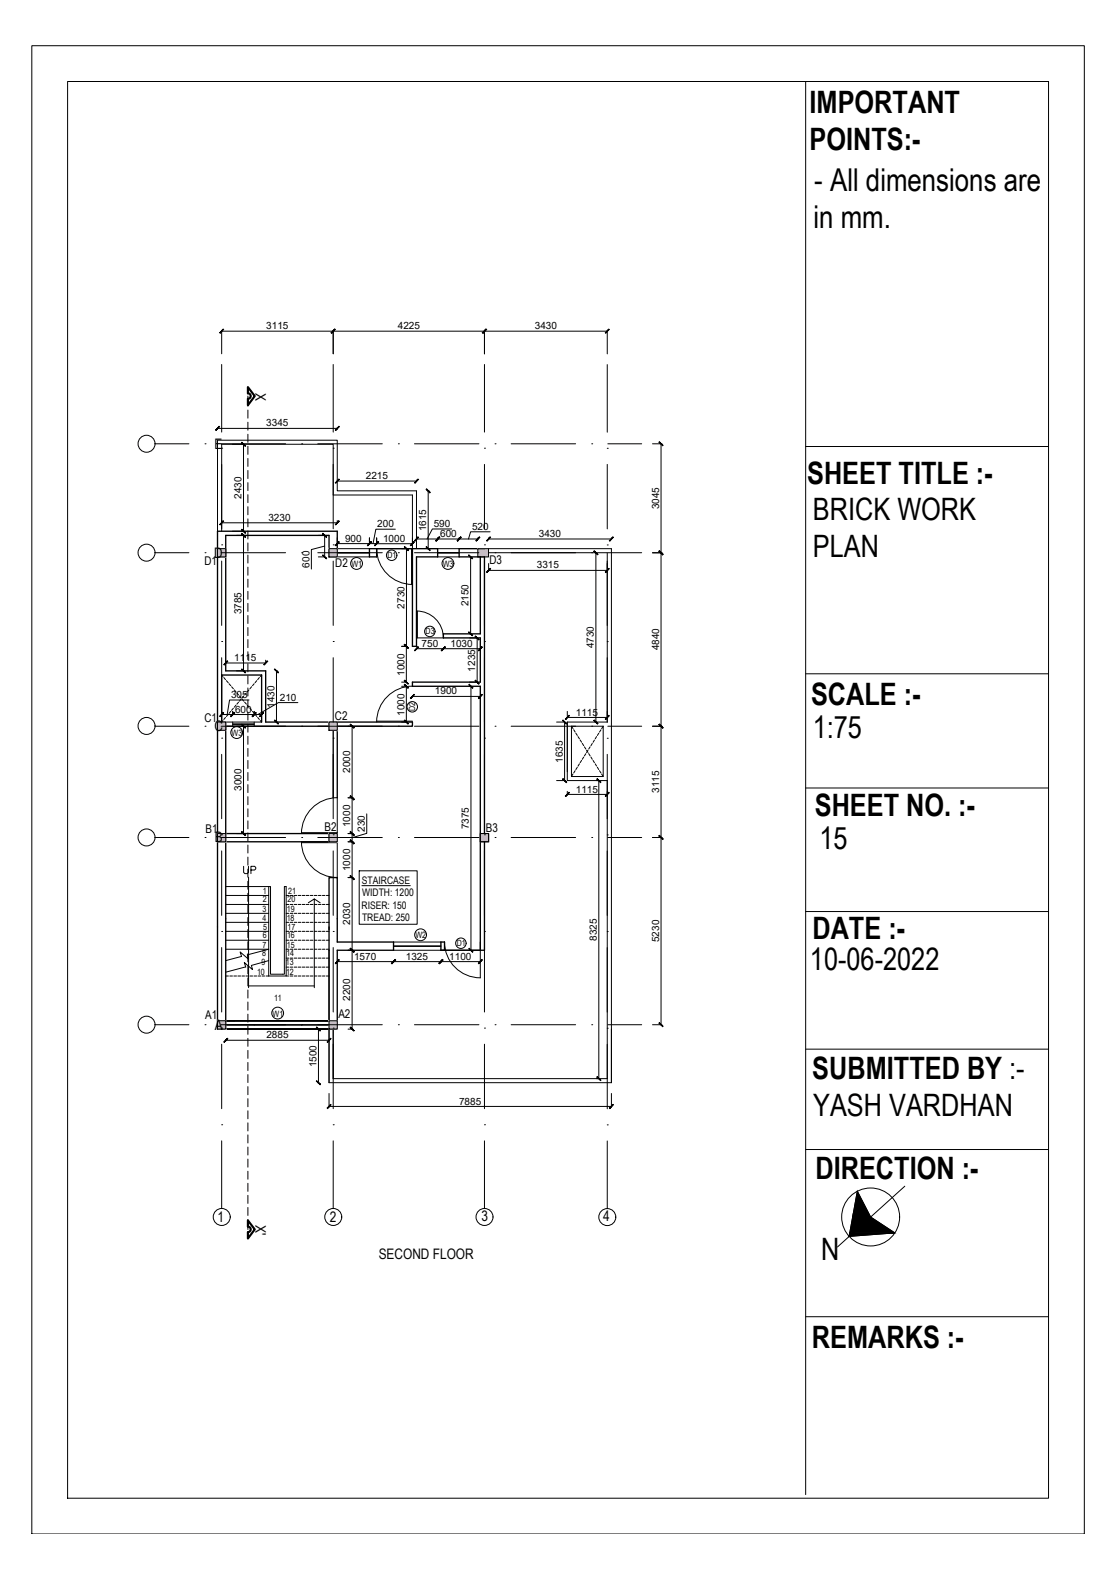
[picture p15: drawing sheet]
<svg xmlns="http://www.w3.org/2000/svg" width="420mm" height="594mm" viewBox="0 0 420 594" stroke-linecap="round" stroke-linejoin="round" font-family="sans-serif">
<defs><g id="words">
<g font-size="11.8">
<text x="306.3" y="71.8">- All dimensions are</text>
<text x="306" y="86">in mm.</text>
</g>
<g font-size="11.6">
<text x="304.5" y="42.3">IMPORTANT</text>
<text x="304.5" y="56.4">POINTS:-</text>
<text x="303.6" y="182.1">SHEET TITLE :-</text>
<text x="305.8" y="195.5">BRICK WORK</text>
<text x="305.8" y="209.4">PLAN</text>
<text x="305.1" y="265.1">SCALE :-</text>
<text x="305.7" y="277.7">1:75</text>
<text x="306.5" y="307.1">SHEET NO. :-</text>
<text x="308.3" y="319.5">15</text>
<text x="305.6" y="353.1">DATE :-</text>
<text x="304.7" y="364.9">10-06-2022</text>
<text x="305.5" y="405.9">SUBMITTED BY :-</text>
<text x="305.9" y="419.9">YASH VARDHAN</text>
<text x="306.7" y="443.6">DIRECTION :-</text>
<text x="308.8" y="473.9">N</text>
<text x="305.4" y="507.3">REMARKS :-</text>
</g>
<text font-size="6.2" x="90.3" y="329.8">UP</text>
<g font-size="5.5">
<text x="96.2" y="147.7" transform="rotate(90 96.2 147.7)">X</text>
<text x="80.7" y="169.1">E</text>
<text x="80.6" y="209.8">D</text>
<text x="80.6" y="275">C</text>
<text x="80.8" y="316.9">B</text>
<text x="80.8" y="387.6">A</text>
<text x="81.9" y="459.8">1</text>
<text x="96.2" y="461" transform="rotate(90 96.2 461)">X'</text>
<text x="124.1" y="459.6">2</text>
<text x="181.1" y="459.4">3</text>
<text x="226.9" y="459.5">4</text>
<text x="142.4" y="473.6">SECOND FLOOR</text>
</g>
<g font-size="4.5">
<text x="76.9" y="212.4">D1</text>
<text x="126.1" y="213.5">D2</text>
<text x="184.1" y="212.1">D3</text>
<text x="76.9" y="271.7">C1</text>
<text x="126" y="270.8">C2</text>
<text x="77.3" y="313.2">B1</text>
<text x="122.1" y="312.8">B2</text>
<text x="182.8" y="313.1">B3</text>
<text x="77.2" y="383.5">A1</text>
<text x="127.3" y="383.1">A2</text>
</g>
<g font-size="3.9">
<text x="136.1" y="332.4">STAIRCASE</text>
<text x="136" y="341.8">RISER: 150</text>
<text x="136.2" y="337.1">WIDTH: 1200</text>
<text x="136.2" y="346.5">TREAD: 250</text>
</g>
<g font-size="3.8">
<text x="100.1" y="123.9">3115</text>
<text x="149.6" y="123.9">4225</text>
<text x="201.2" y="123.9">3430</text>
<text x="100.1" y="160.5">3345</text>
<text x="137.6" y="180.3">2215</text>
<text x="90.9" y="187.7" transform="rotate(-90 90.9 187.7)">2430</text>
<text x="247.9" y="191.7" transform="rotate(-90 247.9 191.7)">3045</text>
<text x="101" y="196">3230</text>
<text x="129.8" y="203.8">900</text>
<text x="141.9" y="198.4">200</text>
<text x="144.1" y="203.8">1000</text>
<text x="160.3" y="199.9" transform="rotate(-90 160.3 199.9)">1615</text>
<text x="163.1" y="198.3">590</text>
<text x="165.6" y="202.1">600</text>
<text x="177.6" y="199.4">520</text>
<text x="202.7" y="202.1">3430</text>
<text x="116.4" y="213.5" transform="rotate(-90 116.4 213.5)">600</text>
<text x="201.9" y="213.9">3315</text>
<text x="90.9" y="231.1" transform="rotate(-90 90.9 231.1)">3785</text>
<text x="152.1" y="229" transform="rotate(-90 152.1 229)">2730</text>
<text x="176.3" y="228.1" transform="rotate(-90 176.3 228.1)">2150</text>
<text x="158.6" y="243.3">750</text>
<text x="169.4" y="243.3">1030</text>
<text x="223.4" y="243.9" transform="rotate(-90 223.4 243.9)">4730</text>
<text x="247.9" y="244.7" transform="rotate(-90 247.9 244.7)">4840</text>
<text x="88.1" y="248.7">1115</text>
<text x="152.1" y="254.2" transform="rotate(-90 152.1 254.2)">1000</text>
<text x="178.7" y="252.7" transform="rotate(-90 178.7 252.7)">1235</text>
<text x="86.9" y="262.7">305</text>
<text x="105.3" y="263.6">210</text>
<text x="163.6" y="261.3">1900</text>
<text x="88.4" y="268.1">600</text>
<text x="103.2" y="266.3" transform="rotate(-90 103.2 266.3)">1430</text>
<text x="152.1" y="269.3" transform="rotate(-90 152.1 269.3)">1000</text>
<text x="216.6" y="269.2">1115</text>
<text x="211.7" y="287" transform="rotate(-90 211.7 287)">1635</text>
<text x="131.7" y="290.8" transform="rotate(-90 131.7 290.8)">2000</text>
<text x="90.9" y="297.6" transform="rotate(-90 90.9 297.6)">3000</text>
<text x="216.6" y="298.2">1115</text>
<text x="247.9" y="298.3" transform="rotate(-90 247.9 298.3)">3115</text>
<text x="131.7" y="311.2" transform="rotate(-90 131.7 311.2)">1000</text>
<text x="137.2" y="313" transform="rotate(-90 137.2 313)">230</text>
<text x="176.4" y="312.1" transform="rotate(-90 176.4 312.1)">7375</text>
<text x="131.7" y="327.8" transform="rotate(-90 131.7 327.8)">1000</text>
<text x="131.7" y="348" transform="rotate(-90 131.7 348)">2030</text>
<text x="224.5" y="353.9" transform="rotate(-90 224.5 353.9)">8325</text>
<text x="247.9" y="354.5" transform="rotate(-90 247.9 354.5)">5230</text>
<text x="133.2" y="361.1">1570</text>
<text x="152.6" y="361.1">1325</text>
<text x="169" y="361.1">1100</text>
<text x="131.7" y="376.5" transform="rotate(-90 131.7 376.5)">2200</text>
<text x="100.2" y="390.7">2885</text>
<text x="119" y="401.5" transform="rotate(-90 119 401.5)">1500</text>
<text x="172.7" y="415.6">7885</text>
</g>
<g font-size="3.3">
<text x="132.2" y="213.3">W1</text>
<text x="166.5" y="213.3">W3</text>
<text x="87.1" y="276.9">W3</text>
<text x="156.3" y="353">W2</text>
<text x="102.5" y="382.5">W1</text>
</g>
<g font-size="3.2">
<text x="145.7" y="210">D1</text>
<text x="160.1" y="238.7">D3</text>
<text x="156.1" y="267.5" transform="rotate(-90 156.1 267.5)">D2</text>
<text x="98.9" y="336.4">1</text>
<text x="98.9" y="339.5">2</text>
<text x="108.2" y="339.5">20</text>
<text x="108.4" y="336.4">21</text>
<text x="98.8" y="343.1">3</text>
<text x="98.8" y="346.6">4</text>
<text x="107.9" y="346.6">18</text>
<text x="107.9" y="343.1">19</text>
<text x="98.8" y="353.1">6</text>
<text x="99" y="349.8">5</text>
<text x="108" y="353.1">16</text>
<text x="108.1" y="349.8">17</text>
<text x="98.6" y="359.7">8</text>
<text x="98.7" y="356.5">7</text>
<text x="107.7" y="359.7">14</text>
<text x="107.9" y="356.5">15</text>
<text x="171.8" y="356">D1</text>
<text x="98.4" y="363.1">9</text>
<text x="107.6" y="363.1">13</text>
<text x="96.7" y="367">10</text>
<text x="107.6" y="366.9">12</text>
<text x="103.1" y="376.5">11</text>
</g>
</g></defs>
<!-- layer: BOUNDRY -->
<path d="M81.8 199.9v-34.3h45.1v19.1h29.8v21.7M83.4 199.9v-32.8h41.9v19.1h29.8v20.2M183.8 206.4h46.2v200.9h-106.2v-20.1M183.8 208h44.6v63.7h-15v22h15v112.1h-103.1v-18.6M215 273.2h11.9v19h-11.9zM123.8 357.5v26.6" fill="none" stroke="#000" stroke-width=".38"/>
<!-- layer: wal -->
<g fill="none" stroke="#000" stroke-width=".51">
<path d="M139 206.4h2.7v3.1h-2.7zM155.1 206.4h9.5v3.1h-7.9v33.7h-1.6zM182.2 206.4h-9.5v3.1h8v29h-13.9v1.5h13.9v16.6h-25.6v1.6h25.6v99.3M182.2 209.5v104.1M83.4 271.7v-17.7h15v17.7M123.8 273.2h-38.9v40.4h42v3.1h-42v67.4h3.1M125.3 274.8v25.4M126.9 300.2v-27h28.2v-1.5h-55.2v-19.3h-15v-51h38.9v8.1h3.1v-9.6h-45.1v187.3h45.1v-29.7h21.1v-3.1h-21.1v-24.2h-3.1v19.5M182.2 316.7v40.8h-16.4M123.8 348.8v35.3h-35.7M165.8 354.4h1.4v3.1h-1.4zM81.8 387.2h42"/>
<path d="M84.9 384.1h38.9"/>
</g>
<!-- layer: col. -->
<g fill="#ddb3d4" stroke="#ddb3d4" stroke-width=".38">
<path d="M179.7 206.4l4.1 3.1v-3.1zM179.7 206.4l4.1 3.1h-4.1z"/>
<path d="M179.7 209.5h2.5zM179.7 209.5h2.5z"/>
<path d="M180.7 313.6l3.1 3.1v-3.1zM180.7 313.6l3.1 3.1h-3.1z"/>
<path d="M123.8 206.4l3.1 3.1v-3.1zM123.8 206.4l3.1 3.1h-3.1z"/>
<path d="M81.8 271.7l3.1 3.1v-3.1zM81.8 271.7l3.1 3.1h-3.1z"/>
<path d="M123.8 271.7l3.1 3.1v-3.1zM123.8 271.7l3.1 3.1h-3.1z"/>
<path d="M81.8 313.6l3.1 3.1v-3.1zM81.8 313.6l3.1 3.1h-3.1z"/>
<path d="M123.8 313.6l3.1 3.1v-3.1zM123.8 313.6l3.1 3.1h-3.1z"/>
<path d="M180.7 313.6v3.1zM180.7 313.6v3.1z"/>
<path d="M81.8 384.1l3.1 3.1v-3.1zM81.8 384.1l3.1 3.1h-3.1z"/>
<path d="M81.8 206.4l3.1 3.1v-3.1zM81.8 206.4l3.1 3.1h-3.1z"/>
<path d="M123.8 206.4l3.1 3.1v-3.1zM123.8 206.4l3.1 3.1h-3.1z"/>
<path d="M81.8 271.7l3.1 3.1v-3.1zM81.8 271.7l3.1 3.1h-3.1z"/>
<path d="M123.8 271.7l3.1 3.1v-3.1zM123.8 271.7l3.1 3.1h-3.1z"/>
<path d="M81.8 313.6l3.1 3.1v-3.1zM81.8 313.6l3.1 3.1h-3.1z"/>
<path d="M123.8 313.6l3.1 3.1v-3.1zM123.8 313.6l3.1 3.1h-3.1z"/>
<path d="M81.8 384.1l3.1 3.1v-3.1zM81.8 384.1l3.1 3.1h-3.1z"/>
<path d="M179.7 206.4h2.5zM179.7 206.4h2.5z"/>
<path d="M123.8 384.1l3.1 3.1v-3.1zM123.8 384.1l3.1 3.1h-3.1z"/>
</g>
<!-- layer: 0 -->
<g fill="none" stroke="#000" stroke-width=".38">
<path d="M155.1 206.4h-13.4v3.1M84.9 333.6h16.2M93.5 330v41.6M101.1 333.6v3.3h-16.2M101.1 333.6h.7v32.9h5.2v-32.9h.6v3.3h1M101.1 336.9v30.3M107.6 336.9v30.3h-6.5M109.1 336.9h1M110.6 336.9h1.1M112.2 336.9h1M113.7 336.9h1M115.2 336.9h1"/>
<path d="M116 339.7l2.2-1.5v33.4M116.7 336.9h1M118.2 336.9h1M118.2 338.2l2.2 1.5M119.7 336.9h1.1M121.3 336.9h.9M122.8 336.9h1M84.9 357.1h16.2l-8.1 2.2 .5 1.6-3.2-2.7 .6 1.7-6 1.5M84.9 340.3h16.2M84.9 343.6h16.2M84.9 347h16.2M84.9 350.4h16.2"/>
<path d="M84.9 353.8h16.2M107.6 340.3h1M107.6 343.6h1M107.6 347h1M107.6 350.4h1M107.6 353.8h1M107.6 357.1h1M109.1 340.3h1M109.1 343.6h1M109.1 347h1M109.1 350.4h1M109.1 353.8h1"/>
<path d="M109.1 357.1h1M110.6 340.3h1.1M110.6 343.6h1.1M110.6 347h1.1M110.6 350.4h1.1M110.6 353.8h1.1M110.6 357.1h1.1M112.2 340.3h1M112.2 343.6h1M112.2 347h1M112.2 350.4h1M112.2 353.8h1"/>
<path d="M112.2 357.1h1M113.7 340.3h1M113.7 343.6h1M113.7 347h1M113.7 350.4h1M113.7 353.8h1M113.7 357.1h1M115.2 340.3h1M115.2 343.6h1M115.2 347h1M115.2 350.4h1M115.2 353.8h1"/>
<path d="M115.2 357.1h1M116.7 340.3h1M116.7 343.6h1M116.7 347h1M116.7 350.4h1M116.7 353.8h1M116.7 357.1h1M118.2 340.3h1M118.2 343.6h1M118.2 347h1M118.2 350.4h1M118.2 353.8h1"/>
<path d="M118.2 357.1h1M119.7 340.3h1.1M119.7 343.6h1.1M119.7 347h1.1M119.7 350.4h1.1M119.7 353.8h1.1M119.7 357.1h1.1M121.3 340.3h.9M121.3 343.6h.9M121.3 347h.9M121.3 350.4h.9M121.3 353.8h.9"/>
<path d="M121.3 357.1h.9M122.8 340.3h1M122.8 343.6h1M122.8 347h1M122.8 350.4h1M122.8 353.8h1M122.8 357.1h1M84.9 367.2h1M86.4 367.2h1M88 367.2h1M89.5 367.2h1M91 367.2h1"/>
<path d="M92.5 367.2h1M93.5 370.9h24.7M94 367.2h1M95.5 367.2h1M97.1 367.2h1M98.6 367.2h1M100.1 367.2h1M101.1 361.4l-6.5 1.8 .4 1.6-3.1-2.7 .5 1.8-7.5 1.9M107.6 367.2h1M107.6 360.5h1M107.6 363.9h1M109.1 367.2h1"/>
<path d="M109.1 360.5h1M109.1 363.9h1M110.6 367.2h1.1M110.6 360.5h1.1M110.6 363.9h1.1M112.2 367.2h1M112.2 360.5h1M112.2 363.9h1M113.7 367.2h1M113.7 360.5h1M113.7 363.9h1M115.2 367.2h1"/>
<path d="M115.2 360.5h1M115.2 363.9h1M116.7 367.2h1M116.7 360.5h1M116.7 363.9h1M118.2 367.2h1M118.2 360.5h1M118.2 363.9h1M119.7 367.2h1.1M119.7 360.5h1.1M119.7 363.9h1.1M121.3 367.2h.9"/>
<path d="M121.3 360.5h.9M121.3 363.9h.9M122.8 367.2h1M122.8 360.5h1M122.8 363.9h1"/>
<circle cx="55.1" cy="167" r="3.2"/>
<circle cx="55.1" cy="207.9" r="3.2"/>
<circle cx="55.1" cy="273.1" r="3.2"/>
<circle cx="55.1" cy="315.1" r="3.2"/>
<circle cx="55.1" cy="385.5" r="3.2"/>
<circle cx="83.4" cy="457.9" r="3.2"/>
<circle cx="125.4" cy="457.9" r="3.2"/>
<circle cx="182.3" cy="457.9" r="3.2"/>
<circle cx="228.4" cy="457.9" r="3.2"/>
</g>
<!-- layer: elev -->
<g fill="none" stroke="#000" stroke-width=".38">
<path d="M126.9 206.4h12.1M126.9 209.5h12.1M154.8 206.4v13.5M155.1 206.4h-13.4a13.5 13.5 0 0 0 13.5 13.5M164.6 206.4h8.1M164.6 209.5h8.1M156.7 229.9a10.1 10.1 0 0 1 10.1 10.1h-10.1zM157 229.9v10.1M155.2 258.2a13.5 13.5 0 0 0-13.5 13.4M83.4 271.7h15M87.5 271.7v1.5M95.6 271.7v1.5"/>
<path d="M141.7 271.3h13.4M113.4 316.7h13.5v13.5a13.5 13.5 0 0 1-13.5-13.5zM113.4 313.3h13.5M113.4 317h13.5M126.9 300.2v13.4M126.9 300.1a13.5 13.5 0 0 0-13.5 13.5M148 357.5h17.8M148 354.4h17.8M167.2 354.4a13.5 13.5 0 0 0 13.5 13.5v-13.5M167.2 357.5h13.5M86.3 384.1h36.1M86.3 387.2h36.1"/>
</g>
<!-- layer: gls sec -->
<path d="M126.9 208.1h12.1M126.9 207.9h12.1M164.6 208.1h8.1M164.6 207.9h8.1M87.5 272.6h8.1M87.5 272.3h8.1M148 356.1h17.8M148 355.9h17.8M84.9 385.5h38.9M84.9 385.7h38.9" fill="none" stroke="#000" stroke-width=".38"/>
<!-- layer: dim -->
<g fill="none" stroke="#000" stroke-width=".38">
<path d="M12 17.2h395.9v559.9h-395.9zM25.4 30.7h369v533h-369zM303.1 30.7v531.6M83.4 124.3v8.8M83.4 124.6h145M125.3 124.3v8.8M182.2 124.3v8.9M228.4 124.3v8.9M81.8 160.8v.8M81.8 161.2h45.1M87.4 167.1h4.5M91.6 167.1v32.8"/>
<path d="M126.9 160.8v.8M245.4 167h3.6M248.7 167v218.5M303.1 168h91.3M83.4 195.8v.6M83.4 196.7h43.5M87.4 199.9h4.5M126.9 180.6v.1M126.9 195.8v.6M126.9 181h29.8M148.7 199.1h-7.3l-1.1 5.4M156.7 180.6v.1"/>
<path d="M160.7 184.7h.7M161.1 184.7v21.7M169.9 199h-7.3l-2 3.8M89 201.4h2.9M91.6 201.4v51M119.7 209.5h2.1M119.7 201.4h2.1M122.1 205.5l-5 1.3v7.3M122.1 201.4v8.1M126.9 202.4v1.8M126.9 204.5l28.2 .1M139 202.4v1.8"/>
<path d="M141.7 202.4v1.8M151.1 206.4h1.5M152.9 206.4v36.8M155.1 202.4v1.8M156.7 202.8h23M156.7 202.4v.1M160.7 206.4h.7M164.6 202.4v.1M172.7 202.4v.1M176.6 209.5h.1M177 209.5v29M179.7 202.4v.1"/>
<path d="M180.7 209.5h1.5M183.8 202.8h46.2M183.8 202.4v.1M183.8 212v2.9M183.8 214.6h44.6M184.3 200.1h-7.3l-.8 2.7M223.8 208h.6M224.1 208v63.7M228.4 212v2.9M230 202.4v.1M245.4 208h3.6M176.6 238.5h.1"/>
<path d="M84.9 248.4v.7M84.9 249.4h15M89 252.4h2.9M99.9 248.4v.7M104.3 252.4h-.3v19.3h.3M151.1 243.2h1.5M151.1 256.6h1.4M151.1 258.2h1.4M152.9 243.2v13.4M152.9 258.2v13.5M156.7 244.4v-.3h10.1v.3v-.3h13.9v.3M176.6 240h2.5"/>
<path d="M176.6 256.6h2.5M176.6 258.2h.2M177.2 258.2v99.3M179.5 240v16.6M303.1 253.5h91.3M83.4 267.6v.9M83.4 268.8h15M87.5 267.6v.9M89 273.2h2.9M91.6 273.2v40.4M93.7 263.4h-7.4l-.8 5.4M95.6 267.6v.9"/>
<path d="M98.4 267.6v.9M112 264.3h-7.3l-7.7 4.5M130.9 273.2h1.9M132.4 273.2v114M151.1 271.7h1.4M155.1 262.2v.2M155.1 262h25.6M180.7 262.2v.2M209.4 271.7h2.6M212.4 271.7v22M213.4 267.6v2M213.4 269.9h15"/>
<path d="M223.8 271.7h.6M228.4 267.6v2M245.4 273.2h3.6M209.4 293.7h2.6M213.4 297.7v1.5M213.4 298.9h15M224.4 293.7h.5M225.2 293.7v112.1M228.4 297.7v1.5M303.1 296.5h91.3M89 313.6h2.9M130.9 300.2h1.9"/>
<path d="M130.9 313.6h1.9M130.9 316.7h1.9M138 306.2v7.3l-5.6 1.7M245.4 315.1h3.6M130.9 330.2h1.9M130.9 357.5h1.9M176.6 357.5h.2M303.1 343h91.3M126.9 361.6v.5M126.9 361.8h53.8M148 361.6v.5M165.8 361.6v.5"/>
<path d="M180.7 361.6v.5M84.9 391.2v.5M84.9 391.4h38.9M119.5 387.2h.2M119.8 387.2v20.1M123.8 391.2v.5M130.9 387.2h1.9M245.4 385.5h3.6M303.1 394.7h91.3M119.5 407.3h.2M123.8 411.4v5.2M123.8 416.3h106.2"/>
<path d="M224.4 405.8h.5M230 411.4v5.2M303.1 432.5h91.3M322.5 448.2l5 9.7 9.1 6-17.2 1.3zM340.3 446.3l-25.3 22.9M303.1 495.4h91.3"/>
<circle cx="327.5" cy="457.9" r="10.9"/>
</g>
<!-- layer: 0 -->
<g fill="#000" stroke="#000" stroke-width=".38">
<path d="M84 123.8l-1.2 1.5zM84 123.8l-1.2 1.5-.2-.1z"/>
<path d="M124.6 125.2l.1 .1 1.2-1.5zM125.9 123.8l-1.2 1.5z"/>
<path d="M125.9 123.8l-1.2 1.5zM125.9 123.8l-1.2 1.5-.1-.1z"/>
<path d="M181.5 125.2l.1 .1 1.2-1.5zM182.8 123.8l.2 .2-1.4 1.3z"/>
<path d="M182.8 123.8l-1.2 1.5 1.4-1.3zM182.8 123.8l-1.2 1.5-.1-.1z"/>
<path d="M229 123.8l-1.2 1.5zM229 123.8l.2 .2-1.4 1.3z"/>
<path d="M82.4 160.4l-1.2 1.5 1.4-1.3zM82.4 160.4l-1.2 1.5z"/>
<path d="M90.9 166.6l1.3 1.3 .2-.1zM90.9 166.6l1.5 1.2z"/>
<path d="M126.1 161.8l1.4-1.4zM127.5 160.4l.1 .2-1.3 1.3z"/>
<path d="M247.9 166.3l1.5 1.3zM247.9 166.3l.2-.1 1.3 1.4z"/>
<path d="M84 196l-1.2 1.5zM84 196l-1.2 1.5-.2-.2z"/>
<path d="M91 199.2l1.4 1.3zM90.9 199.3l1.5 1.2-.2 .1z"/>
<path d="M126.1 197.3l1.4-1.3zM127.5 196l-1.2 1.5z"/>
<path d="M127.5 180.3l-1.2 1.5zM127.5 180.3l-1.2 1.5z"/>
<path d="M157.3 180.3l-1.2 1.5zM157.3 180.3l.1 .1-1.3 1.4z"/>
<path d="M160.3 184.1l1.4 1.3 .1-.1zM160.3 184.1l.2-.2 1.3 1.4z"/>
<path d="M90.9 200.8l1.3 1.4 .2-.2zM91 200.7l1.4 1.3-1.5-1.2z"/>
<path d="M121.5 208.8l-.1 .1 1.4 1.2zM121.4 208.9l1.4 1.2z"/>
<path d="M121.4 200.8l1.3 1.4 .1-.2zM121.5 200.7l1.3 1.3-1.4-1.2z"/>
<path d="M127.5 203.8l-1.2 1.5zM127.5 203.8l-1.2 1.5z"/>
<path d="M139.6 203.8l-1.2 1.5zM139.6 203.8l-1.2 1.5z"/>
<path d="M139.6 203.8l-1.2 1.5zM139.6 203.8l-1.2 1.5z"/>
<path d="M142.3 203.8l-1.3 1.5zM142.3 203.8l-1.3 1.5z"/>
<path d="M142.3 203.8l-1.3 1.5zM142.3 203.8l-1.3 1.5z"/>
<path d="M152.1 205.8l1.5 1.2zM152.3 205.7l1.3 1.3z"/>
<path d="M154.4 205.2l1.3-1.4zM155.7 203.8l-1.2 1.5z"/>
<path d="M157.3 202l-1.2 1.6 1.3-1.4zM157.3 202l-1.2 1.6-.2-.2z"/>
<path d="M160.3 205.8l1.5 1.2-1.3-1.3zM160.3 205.8l1.5 1.2z"/>
<path d="M163.9 203.4l.1 .2 1.3-1.6zM165.3 202l.1 .2-1.4 1.4z"/>
<path d="M165.3 202l-1.3 1.6 1.4-1.4zM165.3 202l-1.3 1.6-.1-.2z"/>
<path d="M173.3 202l-1.3 1.4 .1 .2zM173.3 202l.2 .2-1.4 1.4z"/>
<path d="M173.3 202l-1.2 1.6 1.4-1.4zM173.3 202l-1.2 1.6-.1-.2z"/>
<path d="M176.3 208.9l1.4 1.2zM176.4 208.8l1.3 1.3-1.4-1.2z"/>
<path d="M179 203.4l.1 .2 1.2-1.6zM180.3 202l.2 .2-1.4 1.4z"/>
<path d="M184.4 213.9l-1.2 1.5zM183 215.2l1.4-1.3-1.2 1.5z"/>
<path d="M184.4 202l-1.2 1.6 1.3-1.4zM184.4 202l-1.2 1.6-.2-.2z"/>
<path d="M223.4 207.4l1.3 1.3 .2-.1zM223.4 207.4l.1-.2 1.4 1.4z"/>
<path d="M227.7 215.2l.1 .2 1.2-1.5zM229 213.9l.2 .1-1.4 1.4z"/>
<path d="M229.2 203.4l.1 .2 1.3-1.6zM230.6 202l.1 .2-1.4 1.4z"/>
<path d="M248.1 207.2l-.2 .2 1.5 1.2zM247.9 207.4l1.5 1.2-.2 .2z"/>
<path d="M247.9 207.4l1.3 1.3 .2-.2zM247.9 207.4l.2-.2 1.3 1.3z"/>
<path d="M176.4 237.7l-.1 .2 1.4 1.2zM176.3 237.9l1.4 1.2z"/>
<path d="M85.5 248.7l-1.2 1.5 1.4-1.4zM85.5 248.7l-1.2 1.5z"/>
<path d="M91 251.7l1.4 1.3zM90.9 251.8l1.5 1.2-.2 .2z"/>
<path d="M100.5 248.7l-1.2 1.5zM100.5 248.7l.2 .1-1.4 1.4z"/>
<path d="M103.2 251.8l1.4 1.4 .1-.2zM103.4 251.7l1.3 1.3z"/>
<path d="M152.3 242.5l1.3 1.3zM152.1 242.6l1.5 1.2-.1 .1z"/>
<path d="M152.1 256l1.5 1.3-1.3-1.4zM152.1 256l1.5 1.3-.2 .1z"/>
<path d="M152.1 242.6l1.3 1.3 .2-.1zM152.1 242.6l.2-.1 1.3 1.3z"/>
<path d="M152.1 257.6l1.3 1.4 .2-.2zM152.1 257.6l.2-.2 1.3 1.4z"/>
<path d="M157.3 243.3l-1.2 1.5 1.3-1.3zM157.3 243.3l-1.2 1.5-.2-.1z"/>
<path d="M166 244.7l.2 .1 1.2-1.5zM167.4 243.3l-1.2 1.5z"/>
<path d="M167.4 243.3l-1.2 1.5zM166 244.7l1.4-1.4-1.2 1.5z"/>
<path d="M176.4 257.6l1.3 1.4 .2-.2zM176.5 257.4l1.4 1.4-1.5-1.2z"/>
<path d="M178.7 256l1.5 1.3zM178.7 256l1.5 1.3z"/>
<path d="M179.9 244.7l.2 .1 1.2-1.5zM181.3 243.3l-1.2 1.5z"/>
<path d="M178.7 239.4l1.5 1.2zM178.7 239.4l1.5 1.2z"/>
<path d="M84 268.1l-1.2 1.5zM82.6 269.4l1.4-1.3-1.2 1.5z"/>
<path d="M86.8 269.4l.1 .2 1.2-1.5zM88.1 268.1l-1.2 1.5z"/>
<path d="M88.1 268.1l-1.2 1.5zM86.8 269.4l1.3-1.3-1.2 1.5z"/>
<path d="M90.9 272.6l1.3 1.4 .2-.2zM90.9 272.6l1.5 1.2z"/>
<path d="M94.9 269.4l.1 .2 1.2-1.5zM96.2 268.1l-1.2 1.5z"/>
<path d="M96.2 268.1l-1.2 1.5zM94.9 269.4l1.3-1.3-1.2 1.5z"/>
<path d="M97.6 269.4l.2 .2 1.2-1.5zM99 268.1l-1.2 1.5z"/>
<path d="M103.4 270.9l-.2 .2 1.5 1.2zM103.2 271.1l1.5 1.2-.1 .1z"/>
<path d="M131.7 272.6l1.3 1.4 .2-.2zM131.7 272.6l1.5 1.2z"/>
<path d="M152.3 270.9l-.2 .2 1.5 1.2zM152.1 271.1l1.5 1.2-.2 .1z"/>
<path d="M155.7 261.3l-1.2 1.5zM154.4 262.6l1.3-1.3-1.2 1.5z"/>
<path d="M179.9 262.6l.2 .2 1.2-1.5zM181.3 261.3l-1.2 1.5z"/>
<path d="M211.7 271.1l1.3 1.3 .1-.1zM211.8 270.9l1.3 1.4-1.4-1.2z"/>
<path d="M214 269.2l-1.2 1.5 1.4-1.4zM214 269.2l-1.2 1.5z"/>
<path d="M223.4 271.1l1.5 1.2-1.4-1.4zM223.4 271.1l1.5 1.2-.2 .1z"/>
<path d="M229 269.2l-1.2 1.5zM229 269.2l.2 .1-1.4 1.4z"/>
<path d="M247.9 272.6l1.5 1.2-1.3-1.3zM247.9 272.6l1.5 1.2z"/>
<path d="M247.9 272.6l1.5 1.2zM247.9 272.6l.2-.1 1.3 1.3z"/>
<path d="M131.9 299.4l-.2 .2 1.5 1.2zM131.7 299.6l1.5 1.2-.2 .1z"/>
<path d="M211.8 293l1.3 1.3zM211.7 293.1l1.4 1.2-.1 .1z"/>
<path d="M214 298.1l-1.2 1.5 1.4-1.3zM214 298.1l-1.2 1.5z"/>
<path d="M224.5 293.1l1.3 1.3 .2-.1zM224.5 293.1l1.5 1.2z"/>
<path d="M229 298.1l-1.2 1.5zM229 298.1l.2 .2-1.4 1.3z"/>
<path d="M91 312.9l-.1 .1 1.5 1.2zM90.9 313l1.5 1.2-.2 .2z"/>
<path d="M131.9 312.9l-.2 .1 1.5 1.2zM131.7 313l1.5 1.2-.2 .2z"/>
<path d="M131.9 316l1.3 1.3zM131.7 316.1l1.5 1.2-.2 .2z"/>
<path d="M131.7 299.6l1.3 1.3 .2-.1zM131.9 299.4l1.3 1.4-1.5-1.2z"/>
<path d="M131.7 313l1.3 1.4 .2-.2zM131.9 312.9l1.3 1.3-1.5-1.2z"/>
<path d="M131.7 316.1l1.3 1.4 .2-.2zM131.7 316.1l1.5 1.2z"/>
<path d="M247.9 314.5l1.5 1.2-1.3-1.4zM247.9 314.5l1.5 1.2z"/>
<path d="M247.9 314.5l1.5 1.2zM247.9 314.5l.2-.2 1.3 1.4z"/>
<path d="M131.9 329.5l1.3 1.3zM131.7 329.6l1.5 1.2-.2 .1z"/>
<path d="M131.7 329.6l1.3 1.3 .2-.1zM131.7 329.6l1.5 1.2z"/>
<path d="M131.9 356.8l1.3 1.3zM131.7 356.9l1.5 1.2-.2 .2z"/>
<path d="M131.7 356.9l1.3 1.4 .2-.2zM131.7 356.9l1.5 1.2z"/>
<path d="M176.4 356.9l1.5 1.2zM176.4 356.9l1.5 1.2-.2 .2z"/>
<path d="M127.5 361l-1.2 1.6 1.3-1.4zM127.5 361l-1.2 1.6-.2-.2z"/>
<path d="M147.3 362.4l.1 .2 1.2-1.6zM148.6 361l.2 .2-1.4 1.4z"/>
<path d="M148.6 361l-1.2 1.6 1.4-1.4zM147.3 362.4l1.3-1.4-1.2 1.6z"/>
<path d="M165.1 362.4l.2 .2 1.1-1.6zM166.4 361l.2 .2-1.3 1.4z"/>
<path d="M166.4 361l-1.1 1.6 1.3-1.4zM166.4 361l-1.1 1.6-.2-.2z"/>
<path d="M179.9 362.4l.2 .2 1.2-1.6zM181.3 361l.1 .2-1.3 1.4z"/>
<path d="M85.5 390.7l-1.2 1.4zM85.5 390.7l-1.2 1.4z"/>
<path d="M119 386.6l1.4 1.3 .1-.2zM119.2 386.4l1.3 1.3-1.5-1.1z"/>
<path d="M124.4 390.7l-1.2 1.4zM124.4 390.7l.1 .1-1.3 1.3z"/>
<path d="M131.9 386.4l1.3 1.4zM131.7 386.6l1.5 1.2-.2 .1z"/>
<path d="M247.9 384.9l1.5 1.2-1.3-1.3zM247.9 384.9l1.5 1.2z"/>
<path d="M119.2 406.6l1.3 1.3zM119 406.8l1.5 1.1-.1 .2z"/>
<path d="M124.4 415.6l-1.2 1.4 1.3-1.3zM124.4 415.6l-1.2 1.4-.2-.1z"/>
<path d="M224.6 405.1l1.4 1.3zM224.5 405.2l1.5 1.2-.2 .1z"/>
<path d="M229.2 416.9l.1 .1 1.3-1.4zM230.6 415.6l-1.3 1.4z"/>
</g>
<!-- layer: col. -->
<path d="M81.8 206.4h3.1v3.1h-3.1zM123.8 206.4h3.1v3.1h-3.1zM179.7 206.4h4.1v3.1h-4.1zM81.8 271.7h3.1v3.1h-3.1zM123.8 271.7h3.1v3.1h-3.1zM81.8 313.6h3.1v3.1h-3.1zM123.8 313.6h3.1v3.1h-3.1zM180.7 313.6h3.1v3.1h-3.1zM81.8 384.1h3.1v3.1h-3.1zM123.8 384.1h3.1v3.1h-3.1z" fill="none" stroke="#000" stroke-width=".38"/>
<!-- layer: BEAM1 -->
<g fill="none" stroke="#000" stroke-width=".38">
<path d="M83.4 137.1v25.5M125.3 137.1v25.5M182.2 137.1v25.5M228.4 137.2v25.4M58.3 167h12.8M77.1 167h.1M83.2 167h24.2M83.4 168.6h.1M83.4 174.7v24.2M113.5 167h.1M119.5 167h24.3M125.3 168.6h.1"/>
<path d="M125.3 174.7v24.2M149.8 167h.1M155.9 167h24.3M182.2 168.6h.1M182.2 174.7v24.2M186.2 167h.1M192.3 167h24.2M222.6 167h.1M228.4 168.7h.1M228.4 174.7v24.3M228.6 167h12.8M58.3 208h12.8"/>
<path d="M77.1 208h.1M83.2 208h24.2M83.4 205h.1M83.4 211.1v24.2M113.5 208h.1M119.5 208h24.3M125.3 205h.1M125.3 211.1v24.2M149.8 208h.1M155.9 208h24.3M182.2 205h.1M182.2 211.1v24.2"/>
<path d="M186.2 208h.1M192.3 208h24.2M222.6 208h.1M228.4 205h.1M228.4 211.1v24.2M228.6 208h12.8M83.4 241.4h.1M83.4 247.5v24.2M125.3 241.4h.1M125.3 247.5v24.2M182.2 241.4h.1M182.2 247.5v24.2"/>
<path d="M228.4 241.4h.1M228.4 247.5v24.2M58.3 273.2h12.8M77.1 273.2h.1M83.2 273.2h24.2M83.4 277.7h.1M113.5 273.2h.1M119.5 273.2h24.3M125.3 277.7h.1M149.8 273.2h.1M155.9 273.2h24.3M182.2 277.7h.1"/>
<path d="M186.2 273.2h.1M192.3 273.2h24.2M222.6 273.2h.1M228.4 277.8h.1M228.6 273.2h12.8M83.4 283.8v24.2M125.3 283.8v24.2M182.2 283.8v24.2M228.4 283.8v24.3M58.3 315.1h12.8M77.1 315.1h.1M83.2 315.1h24.2"/>
<path d="M83.4 314.1h.1M113.5 315.1h.1M119.5 315.1h24.3M125.3 314.1h.1M149.8 315.1h.1M155.9 315.1h24.3M182.2 314.1h.1M186.2 315.1h.1M192.3 315.1h24.2M222.6 315.1h.1M228.4 314.1h.1M228.6 315.1h12.8"/>
<path d="M83.4 320.1v24.3M125.3 320.1v24.3M182.2 320.1v24.3M228.4 320.2v24.2M83.4 350.4h.1M83.4 356.5v24.3M125.3 350.4h.1M125.3 356.5v24.3M182.2 350.4h.1M182.2 356.5v24.3M228.4 350.5h.1M228.4 356.5v24.3"/>
<path d="M58.3 385.5h12.8M77.1 385.5h.1M83.2 385.5h24.2M83.4 386.8h.1M83.4 392.9v24.2M113.5 385.5h.1M119.5 385.5h24.3M125.3 386.8h.1M125.3 392.9v24.2M149.8 385.5h.1M155.9 385.5h24.3M182.2 386.8h.1"/>
<path d="M182.2 392.9v24.2M186.2 385.5h.1M192.3 385.5h24.2M222.6 385.5h.1M228.4 386.9h.1M228.4 392.9v24.3M228.6 385.5h12.8M83.4 423.2h.1M83.4 429.2v25.5M125.3 423.2h.1M125.3 429.2v25.5M182.2 423.2h.1"/>
<path d="M182.2 429.2v25.3M228.4 423.2h.1M228.4 429.3v25.3"/>
</g>
<!-- layer: DIM N TEXT -->
<g fill="none" stroke="#000" stroke-width=".38">
<path d="M135.1 327.6h21.8v20.1h-21.8zM136.1 333.2h18.2"/>
<circle cx="134.1" cy="212" r="2.22"/>
<circle cx="147.3" cy="208.9" r="1.97"/>
<circle cx="168.5" cy="212" r="2.22"/>
<circle cx="161.7" cy="237.6" r="1.97"/>
<circle cx="89" cy="275.6" r="2.22"/>
<circle cx="155.1" cy="265.9" r="1.97"/>
<circle cx="158.2" cy="351.7" r="2.22"/>
<circle cx="173.4" cy="354.9" r="1.97"/>
<circle cx="104.4" cy="381.2" r="2.22"/>
</g>
<!-- layer: SECTION LINE -->
<g fill="none" stroke="#000" stroke-width=".38">
<path d="M93.2 149v3.8M93.2 154.3v3M93.2 158.8v3.1M93.2 163.4v3M93.2 167.9v3.1M93.2 172.5v3M93.2 177v3.1M93.2 181.6v3M93.2 186.1v3M93.2 190.6v3.1M93.2 195.2v3M93.2 199.7v3.1"/>
<path d="M93.2 204.3v3M93.2 208.8v3.1M93.2 213.4v3M93.2 217.9v3.1M93.2 222.5v3M93.2 227v3.1M93.2 231.6v3M93.2 236.1v3.1M93.2 240.6v3.1M93.2 245.2v3M93.2 249.7v3.1M93.2 254.3v3"/>
<path d="M93.2 258.8v3M93.2 263.4v3M93.2 267.9v3M93.2 272.5v3M93.2 277v3M93.2 281.6v3M93.2 286.1v3.1M93.2 290.6v3.1M93.2 295.2v3M93.2 299.7v3.1M93.2 304.3v3M93.2 308.8v3"/>
<path d="M93.2 313.4v3M93.2 317.9v3M93.2 322.5v3M93.2 331.6v3M93.2 336.1v3M93.2 340.6v3.1M93.2 345.2v3M93.2 349.7v3.1M93.2 354.3v3M93.2 358.8v3.1M93.2 363.4v3M93.2 367.9v3"/>
<path d="M93.2 372.5v3M93.2 377v3M93.2 381.6v3M93.2 386.1v3M93.2 390.7v3M93.2 395.2v3M93.2 399.7v3.1M93.2 404.3v3M93.2 408.8v3.1M93.2 413.4v3M93.2 417.9v3M93.2 422.5v3"/>
<path d="M93.2 427v3M93.2 431.6v3M93.2 436.1v3M93.2 440.7v3M93.2 445.2v3M93.2 449.7v3.1M93.2 454.3v3M93.2 458.8v3.8"/>
</g>
<!-- layer: LINEA DECORTE -->
<path d="M93.2 145.6l2.6 3.4-2.6 3.5v-2.5a1.02 1.02 0 0 0 1.1-1 1.02 1.02 0 0 0-1.1-1zM93.2 459.2l2.6 3.3-2.6 3.5v-2.4a1.04 1.04 0 0 0 1.1-1 1.04 1.04 0 0 0-1.1-1.1z" fill="none" stroke="#000" stroke-width=".8"/>
<!-- layer: LVL -->
<g fill="none" stroke="#000" stroke-width=".38">
<path d="M83.4 254l.4 .5M84.2 254.9l.6 .8M85.2 256.1l.6 .8M86.1 257.2l.7 .8M87.1 258.4l.7 .7M88.1 259.6l.7 .7M93.7 259.6l-.7 .7M94.6 258.4l-.6 .7M95.6 257.2l-.6 .8M96.6 256.1l-.6 .8M97.6 254.9l-.7 .8M98.4 254l-.5 .5"/>
<path d="M83.8 271.1l-.4 .6M84.8 269.9l-.6 .8M85.8 268.8l-.6 .8M86.8 267.6l-.7 .8M87.8 266.5l-.7 .8M88.8 265.3l-.7 .8M89.1 260.7l.6 .8M89.7 264.2l-.6 .7M90.1 261.8l.6 .8M90.7 263l-.6 .8M91 263l.7 .8M91.7 261.8l-.7 .8"/>
<path d="M92 264.2l.7 .7M92.7 260.7l-.7 .8M93 265.3l.7 .8M94 266.5l.6 .8M95 267.6l.6 .8M96 268.8l.6 .8M96.9 269.9l.7 .8M97.9 271.1l.5 .6M215 273.2l.5 .9M215.8 274.5l.6 .9M216.6 275.9l.6 .8M217.4 277.1l.6 .9"/>
<path d="M218.2 278.4l.6 .8M219 279.7l.6 .9M222.8 279.7l-.5 .9M223.6 278.4l-.5 .9M224.4 277.1l-.5 .9M225.2 275.9l-.5 .8M226 274.6l-.5 .8M226.9 273.2l-.6 1M215.5 291.2l-.5 1M216.4 290l-.6 .8M217.2 288.7l-.6 .8M218 287.4l-.6 .9"/>
<path d="M218.8 286.1l-.6 .8M219.6 284.8l-.6 .9M219.8 281l.6 .8M220.4 283.6l-.6 .8M220.6 282.3l.6 .8M221.2 282.3l-.6 .8M221.4 283.5l.6 .9M222 281l-.6 .8M222.3 284.8l.5 .9M223.1 286.1l.5 .8M223.9 287.4l.5 .8M224.7 288.6l.5 .9"/>
<path d="M225.5 290l.5 .8M226.3 291.2l.6 1"/>
</g>
<!-- layer: dim -->
<g fill="#000" stroke="#000" stroke-width=".38">
<path d="M322.5 448.2l5 9.7h-6.8zM320.9 463.9l6.6-6 9.1 6z"/>
<path d="M320.7 457.9l.2 6 6.6-6zM320.7 457.9l.2 6h-1.3z"/>
<path d="M319.6 463.9l-.2 1.3 1.5-1.3zM319.6 463.9l-.2 1.3zM319.4 465.2l1.5-1.3zM319.4 465.2l1.5-1.3h15.7z"/>
</g>
<use href="#words"/>
</svg>
